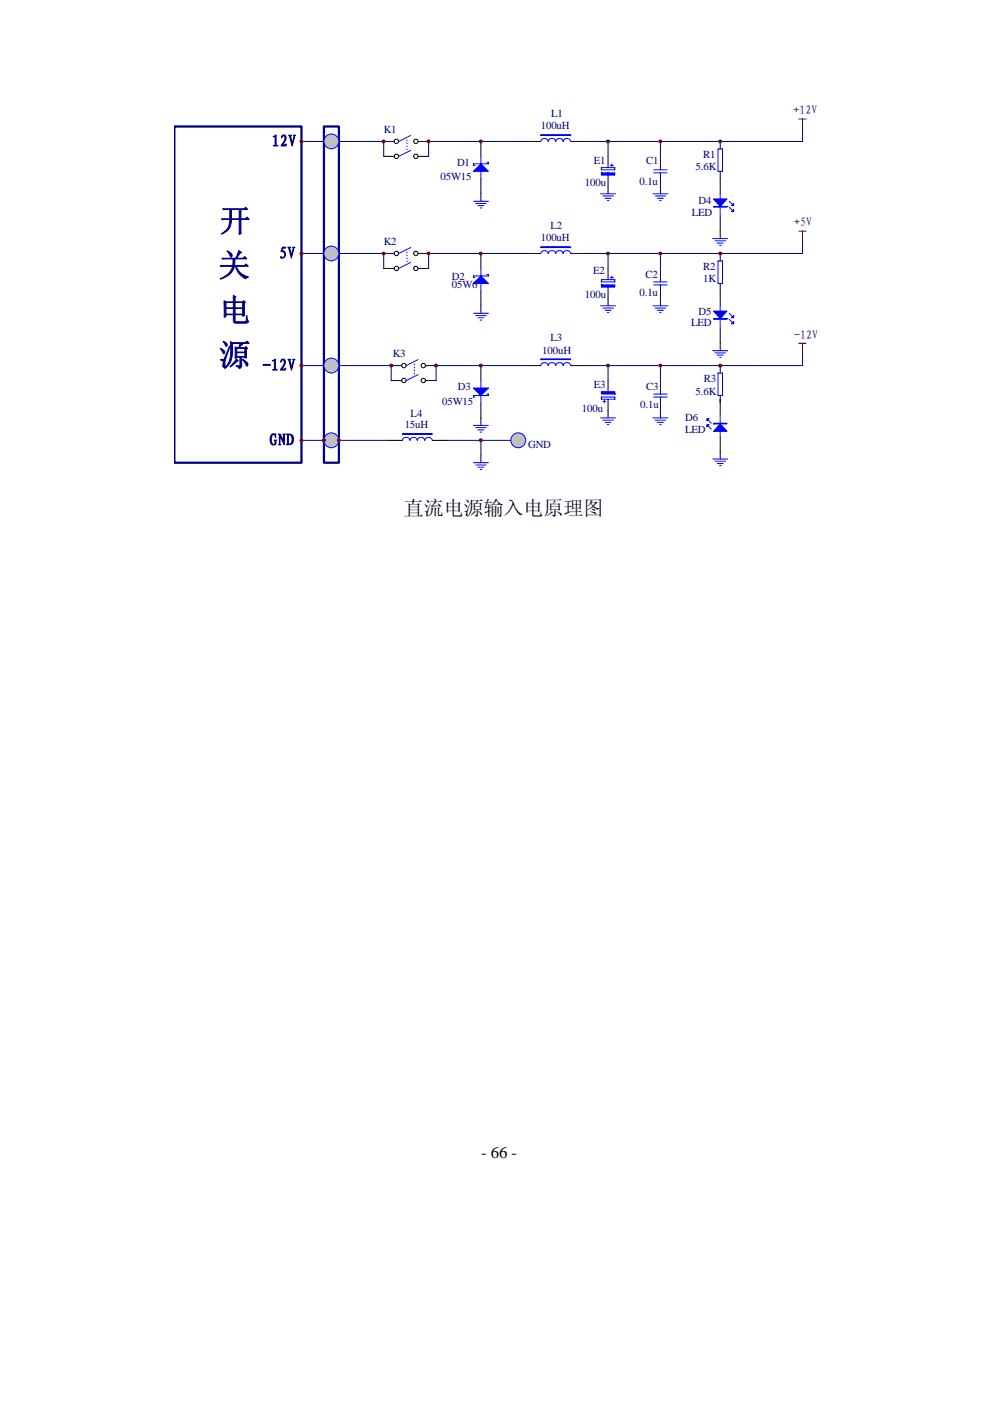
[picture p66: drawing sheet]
<svg xmlns="http://www.w3.org/2000/svg" width="210mm" height="297mm" viewBox="0 0 210 297" stroke-linecap="round" stroke-linejoin="round" font-family="sans-serif">
<defs><g id="words">
<g font-size="6.7" fill="#000080">
<text x="46.5" y="49">开</text>
<text x="46.3" y="58.5">关</text>
<text x="46.5" y="68">电</text>
<text x="46.5" y="77.5">源</text>
</g>
<text font-size="4.2" x="85.7" y="109.2">直流电源输入电原理图</text>
<g font-size="3.5" fill="#000080">
<text x="57.6" y="31.1">12V</text>
<text x="59.2" y="54.8">5V</text>
<text x="55.7" y="78.6">-12V</text>
<text x="57.1" y="94.5">GND</text>
</g>
<text font-size="3.5" x="102" y="245.4">- 66 -</text>
<g font-size="2.5" fill="#000080">
<text x="168.3" y="24.2">+12V</text>
<text x="168.5" y="48">+5V</text>
<text x="168.5" y="71.9">-12V</text>
</g>
<g font-size="2.3" fill="#000080">
<text x="81.4" y="28.2">K1</text>
<text x="114.7" y="27.4">100uH</text>
<text x="116.9" y="24.9">L1</text>
<text x="96.9" y="35.2">D1</text>
<text x="126" y="34.7">E1</text>
<text x="137.1" y="34.7">C1</text>
<text x="149.1" y="33.4">R1</text>
<text x="93.5" y="38.2">05W15</text>
<text x="124.1" y="39.4">100u</text>
<text x="135.6" y="39.3">0.1u</text>
<text x="147.5" y="36.1">5.6K</text>
<text x="146.7" y="45.8">LED</text>
<text x="148.2" y="43.2">D4</text>
<text x="81.4" y="52">K2</text>
<text x="114.7" y="51.2">100uH</text>
<text x="116.8" y="48.6">L2</text>
<text x="95.8" y="59.4">D2</text>
<text x="125.8" y="58.1">E2</text>
<text x="136.9" y="58.9">C2</text>
<text x="149.1" y="57.2">R2</text>
<text x="149.1" y="59.9">1K</text>
<text x="95.8" y="61">05W6</text>
<text x="124.1" y="63.2">100u</text>
<text x="135.6" y="62.7">0.1u</text>
<text x="146.6" y="69.2">LED</text>
<text x="148.2" y="66.8">D5</text>
<text x="83.3" y="75.7">K3</text>
<text x="115" y="75.1">100uH</text>
<text x="116.8" y="72.4">L3</text>
<text x="97.1" y="82.7">D3</text>
<text x="126" y="82.2">E3</text>
<text x="137.1" y="82.7">C3</text>
<text x="147.5" y="83.7">5.6K</text>
<text x="149.3" y="80.9">R3</text>
<text x="87.1" y="88.4">L4</text>
<text x="93.8" y="85.9">05W15</text>
<text x="123.4" y="87.3">100u</text>
<text x="135.8" y="86.5">0.1u</text>
<text x="145.3" y="89.3">D6</text>
<text x="85.8" y="90.8">15uH</text>
<text x="112" y="95">GND</text>
<text x="145.3" y="91.7">LED</text>
</g>
</g></defs>
<g fill="none" stroke="#000" stroke-width=".21">
<path d="M81.4 30h2.2M81.4 33.1h2.2M88.7 30h2.2M88.7 33.1h2.2M102 30v3.1M102 37.9v4.8M111.5 30h3.2M121.1 30h3.1M129 33.1v1.6M129 37.9v3.2M140.1 34v1.5M140.1 37.1v1.6"/>
<path d="M140.1 39.5v1.6M152.8 37.9v3.2M81.4 53.7h2.2M81.4 56.9h2.2M88.7 53.7h2.2M88.7 56.9h2.2M102 53.7v3.2M111.5 53.7h3.2M121.1 53.7h3.1M129 56.9v1.6M140.1 57.7v1.6M152.8 45.8v4.8"/>
<path d="M83 77.5h2.2M90.3 77.5h2.2M102 61.7v4.7M102 77.5v3.2M111.5 77.5h3.2M121.1 77.5h3.1M129 61.7v3.1M140.1 60.9v1.6M140.1 63.3v1.5M152.8 61.7v3.1M152.8 69.6v4.8M83 80.7h2.2"/>
<path d="M90.3 80.7h2.2M102 85.4v4.8M102 96.5v1.6M129 80.7v1.6M129 85.4v3.2M140.1 81.5v1.6M140.1 84.6v1.6M140.1 87v1.6M152.8 84.6v3.2M152.8 92.6v4.7"/>
<circle cx="84.1" cy="30" r=".47"/>
<circle cx="84.1" cy="33.1" r=".47"/>
<circle cx="88.2" cy="33.1" r=".47"/>
<circle cx="88.2" cy="30" r=".47"/>
<circle cx="84.1" cy="56.9" r=".47"/>
<circle cx="84.1" cy="53.7" r=".47"/>
<circle cx="88.2" cy="53.7" r=".47"/>
<circle cx="88.2" cy="56.9" r=".47"/>
<circle cx="85.7" cy="77.5" r=".47"/>
<circle cx="89.8" cy="77.5" r=".47"/>
<circle cx="85.7" cy="80.7" r=".47"/>
<circle cx="89.8" cy="80.7" r=".47"/>
</g>
<g fill="none" stroke="#00f" stroke-width=".21">
<path d="M86.3 29.7v.1M86.3 30.3v.2M86.3 30.9v.2M86.3 31.6v.1M87.1 28.7l-2.5 1.3M87.1 31.9l-2.5 1.2M102 33.1v1.6M102 36.3v1.6M103.3 34.4h.3v.3h-3.2v.4h.3M114.7 30a.81 .81 0 0 1 .8-.6 .81 .81 0 0 1 .8 .6 .82 .82 0 0 1 .8-.6 .82 .82 0 0 1 .8 .6 .82 .82 0 0 1 .7-.6 .82 .82 0 0 1 .8 .6 .82 .82 0 0 1 .8-.6 .82 .82 0 0 1 .8 .6M127.6 35.5h2.8v.5h-2.8zM129 34.7v.8"/>
<path d="M129 36.6v1.3M129.5 35.1h.6M129.8 34.7v.7M138.6 36.6h2.9M138.6 36h2.9M140.1 35.5v.5M140.1 36.6v.5M86.3 53.4v.2M86.3 54.1v.1M86.3 54.7v.2M86.3 55.3v.2M87.1 52.5l-2.5 1.2"/>
<path d="M87.1 55.6l-2.5 1.3M100.4 42.7h3.2M100.9 43.1h2.2M101.4 43.6h1.2M101.9 44.1h.3M102 56.9v1.6M103.3 58.2h.3v.3h-3.2v.3h.3M114.7 53.7a.81 .81 0 0 1 .8-.6 .81 .81 0 0 1 .8 .6 .82 .82 0 0 1 .8-.6 .82 .82 0 0 1 .8 .6 .82 .82 0 0 1 .7-.6 .82 .82 0 0 1 .8 .6 .82 .82 0 0 1 .8-.6 .82 .82 0 0 1 .8 .6M127.4 41.1h3.2M127.6 59.3h2.8v.5h-2.8zM127.9 41.6h2.2M128.3 42h1.3"/>
<path d="M128.8 42.5h.3M129 58.5v.8M129.5 58.8h.6M129.8 58.5v.6M138.5 41.1h3.2M138.6 59.8h2.9M139 41.6h2.2M139.4 42h1.3M139.9 42.5h.3M140.1 59.3v.5M151.2 50.6h3.1M151.7 51.1h2.2"/>
<path d="M152.1 51.5h1.3M152.6 52h.3M152.8 41.1v4.7M154.7 43.9l.6 .7M154.7 42.7l.6 .6M87.9 77.2v.2M87.9 77.8v.2M87.9 78.5v.1M87.9 79.1v.2M88.7 76.2l-2.6 1.3M88.7 79.4l-2.6 1.3M100.4 66.4h3.2"/>
<path d="M100.9 66.9h2.2M101.4 67.4h1.2M101.9 67.9h.3M102 60.1v1.6M114.7 77.5a.81 .81 0 0 1 .8-.6 .81 .81 0 0 1 .8 .6 .82 .82 0 0 1 .8-.6 .82 .82 0 0 1 .8 .6 .82 .82 0 0 1 .7-.6 .82 .82 0 0 1 .8 .6 .82 .82 0 0 1 .8-.6 .82 .82 0 0 1 .8 .6M127.4 64.8h3.2M127.9 65.3h2.2M128.3 65.8h1.3M128.8 66.3h.3M129 60.4v1.3M138.5 64.8h3.2M138.6 60.4h2.9"/>
<path d="M139 65.3h2.2M139.4 65.8h1.3M139.9 66.3h.3M140.1 60.4v.5M151.2 74.4h3.1M151.7 74.8h2.2M152.1 75.3h1.3M152.6 75.8h.3M152.8 64.8v4.8M154.7 67.7l.6 .6M154.7 66.4l.6 .7M100.4 90.2h3.2"/>
<path d="M100.4 98.1h3.2M100.9 90.7h2.2M100.9 98.6h2.2M101.4 91.1h1.2M101.4 99.1h1.2M101.9 91.6h.3M101.9 99.5h.3M102 80.7v1.6M102 83.9v1.5M103.3 83.5h.3v.4h-3.2v.3h.3M127.4 88.6h3.2M127.6 84.2h2.8v.4h-2.8z"/>
<path d="M127.9 85.1h.6M127.9 89.1h2.2M128.2 84.8v.6M128.3 89.6h1.3M128.8 90h.3M129 82.3v1.2M129 84.6v.8M138.5 88.6h3.2M138.6 84.2h2.9M138.6 83.5h2.9M139 89.1h2.2M139.4 89.6h1.3"/>
<path d="M139.9 90h.3M140.1 83.1v.4M140.1 84.2v.4M150.2 89.1l.7 .6M150.2 90.3l.7 .7M151.2 97.3h3.1M151.7 97.8h2.2M152.1 98.3h1.3M152.6 98.7h.3M152.8 87.8v4.8"/>
</g>
<g fill="#00f" stroke="#00f" stroke-width=".21">
<path d="M151.3 66h2.9l-1.4 1.5z"/>
<path d="M155.6 68.2v.4h-.4z"/>
<path d="M155.6 66.9v.5h-.4z"/>
<path d="M151.3 42.2h2.9l-1.4 1.6z"/>
<path d="M155.6 44.4v.5h-.4z"/>
<path d="M155.2 43.6l.4-.5v.5z"/>
<path d="M152.8 89.9l1.4 1.6h-2.9z"/>
<path d="M149.9 88.8h.5l-.5 .4z"/>
<path d="M149.9 90h.5l-.5 .5z"/>
<path d="M102 34.7l1.6 1.6h-3.2z"/>
<path d="M102 58.5l1.6 1.6h-3.2z"/>
<path d="M100.4 82.3h3.2l-1.6 1.6z"/>
<path d="M127.6 83.1v.4h2.8v-.4z" fill-rule="evenodd"/>
<path d="M127.6 60.4v.5h2.8v-.5z" fill-rule="evenodd"/>
<path d="M127.6 36.6v.5h2.8v-.5z" fill-rule="evenodd"/>
<path d="M114.7 28.6h6.4v.1h-6.4z" fill-rule="evenodd"/>
<path d="M114.7 52.3h6.4v.2h-6.4z" fill-rule="evenodd"/>
<path d="M114.7 76.1h6.4v.1h-6.4z" fill-rule="evenodd"/>
<path d="M151.3 67.5h2.9v.2h-2.9z" fill-rule="evenodd"/>
<path d="M151.3 43.8h2.9v.1h-2.9z" fill-rule="evenodd"/>
<path d="M151.3 89.7h2.9v.2h-2.9z" fill-rule="evenodd"/>
</g>
<path d="M37 26.8h26.9v71.3h-26.9zM68.7 26.8h3.2v71.3h-3.2z" fill="none" stroke="#000080" stroke-width=".48"/>
<g fill="none" stroke="#000080" stroke-width=".21">
<path d="M63.9 30h17.5v3.1M111.5 30h-20.6v3.1M124.2 30h23.8M129 30v3.1M140.1 30v4M140.1 38.7v.8M63.9 53.7h17.5v3.2M111.5 53.7h-20.6v3.2M124.2 53.7h23.8M129 53.7v3.2M140.1 53.7v4M63.9 77.5h19.1v3.2"/>
<path d="M111.5 77.5h-19v3.2M124.2 77.5h23.8M129 77.5v3.2M140.1 62.5v.8M140.1 77.5v4M140.1 86.2v.8"/>
</g>
<g fill="#c0c0c0" stroke="#00f" stroke-width=".21">
<circle cx="70.3" cy="30" r="1.58"/>
<circle cx="70.3" cy="53.7" r="1.57"/>
<circle cx="70.3" cy="77.5" r="1.58"/>
<circle cx="70.3" cy="93.4" r="1.58"/>
</g>
<path d="M170.2 26.8v3.2h-22.2M170.2 50.6v3.1h-22.2M170.2 74.4v3.1h-22.2" fill="none" stroke="#000080" stroke-width=".21"/>
<path d="M152.8 30v1.6M152.8 36.3v1.6M152.8 53.7v1.6M152.8 60.1v1.6M152.8 77.5v1.6M152.8 83.9v1.5" fill="none" stroke="#000" stroke-width=".21"/>
<path d="M152.3 31.6h.9v4.7h-.9zM152.3 55.3h.9v4.8h-.9zM152.3 79.1h.9v4.8h-.9z" fill="none" stroke="#00f" stroke-width=".21"/>
<path d="M169.4 25.2h1.6M170.2 25.2v1.6M169.4 49h1.6M170.2 49v1.6M169.4 72.8h1.6M170.2 72.8v1.6" fill="none" stroke="#800000" stroke-width=".21"/>
<circle cx="109.9" cy="93.4" r="1.58" fill="#c0c0c0" stroke="#00f" stroke-width=".21"/>
<path d="M82.2 93.4h3.2M91.7 93.4h3.2" fill="none" stroke="#000" stroke-width=".21"/>
<path d="M85.4 91.9h6.3v.2h-6.3z" fill-rule="evenodd" fill="#00f" stroke="#00f" stroke-width=".21"/>
<path d="M85.4 93.3a.81 .81 0 0 1 .7-.6 .81 .81 0 0 1 .8 .6M87 93.3a.79 .79 0 0 1 .7-.6 .79 .79 0 0 1 .8 .6 .82 .82 0 0 1 .8-.6 .82 .82 0 0 1 .8 .6 .82 .82 0 0 1 .8-.6 .82 .82 0 0 1 .8 .6" fill="none" stroke="#00f" stroke-width=".21"/>
<path d="M63.9 93.4h4.8M71.9 93.4h10.3M94.9 93.4h13.5M102 93.4v3.1" fill="none" stroke="#000080" stroke-width=".21"/>
<g fill="#800000" stroke="#800000" stroke-width=".21">
<circle cx="83" cy="77.5" r=".31"/>
<circle cx="92.5" cy="77.5" r=".31"/>
<circle cx="81.4" cy="30" r=".31"/>
<circle cx="90.9" cy="30" r=".31"/>
<circle cx="81.4" cy="53.7" r=".3"/>
<circle cx="90.9" cy="53.7" r=".3"/>
<circle cx="63.9" cy="30" r=".31"/>
<circle cx="63.9" cy="53.7" r=".3"/>
<circle cx="63.9" cy="77.5" r=".31"/>
<circle cx="102" cy="30" r=".31"/>
<circle cx="102" cy="53.7" r=".3"/>
<circle cx="102" cy="77.5" r=".31"/>
<circle cx="129" cy="30" r=".31"/>
<circle cx="129" cy="53.7" r=".3"/>
<circle cx="129" cy="77.5" r=".31"/>
<circle cx="140.1" cy="30" r=".31"/>
<circle cx="140.1" cy="53.7" r=".3"/>
<circle cx="140.1" cy="77.5" r=".31"/>
<circle cx="152.8" cy="53.7" r=".3"/>
<circle cx="152.7" cy="77.5" r=".31"/>
<circle cx="152.7" cy="30" r=".31"/>
<circle cx="71.9" cy="93.4" r=".31"/>
<circle cx="68.7" cy="93.4" r=".31"/>
<circle cx="63.9" cy="93.4" r=".31"/>
<circle cx="102" cy="93.4" r=".31"/>
</g>
<use href="#words"/>
</svg>
